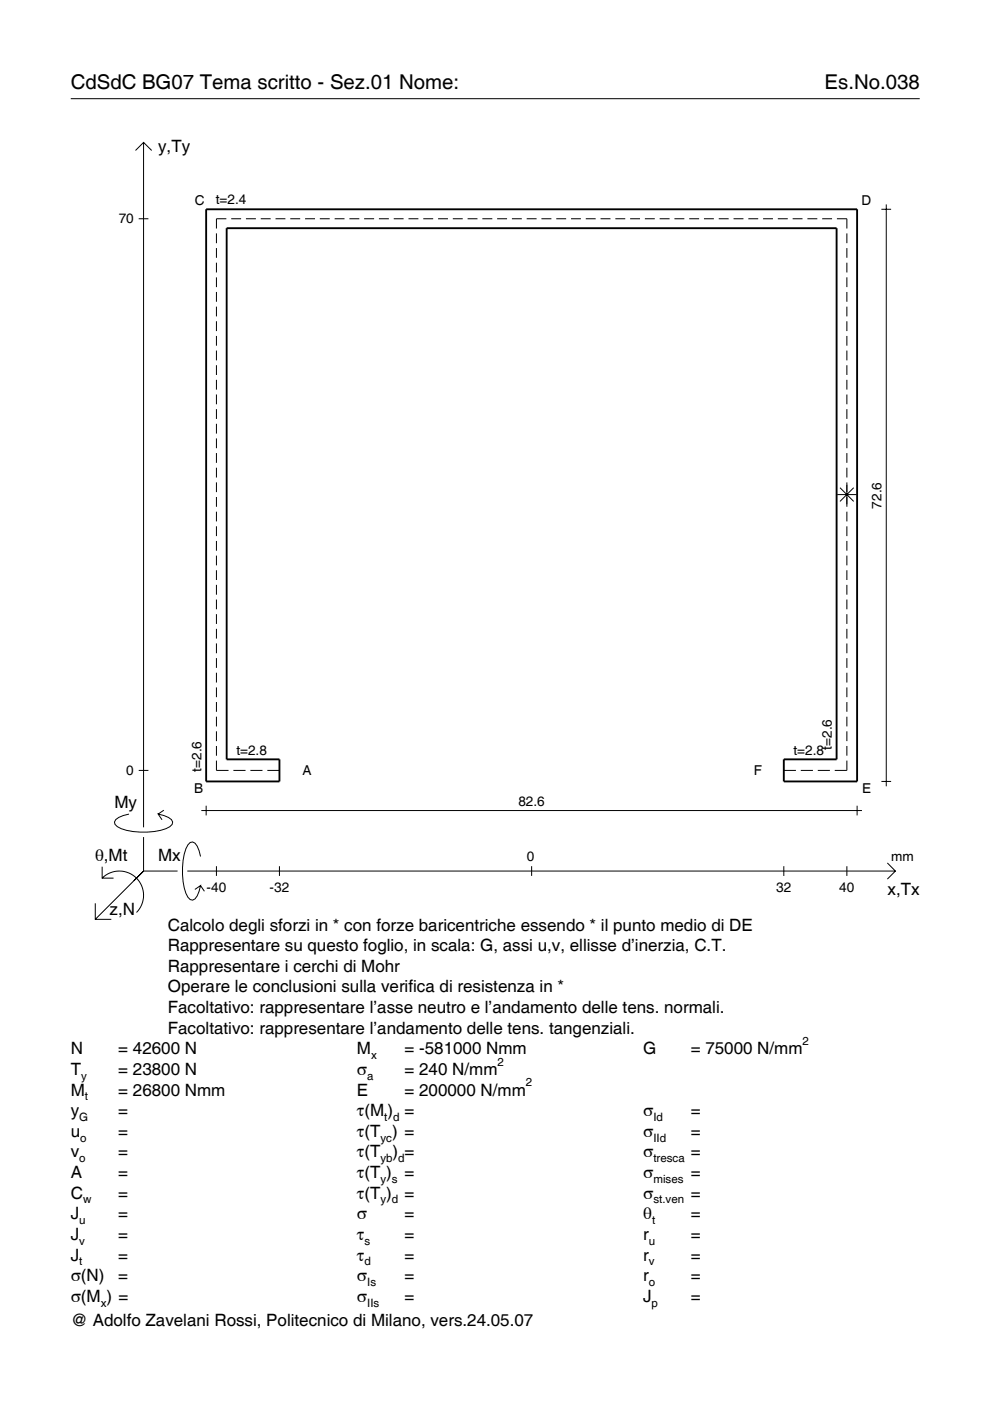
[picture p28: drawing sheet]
<svg xmlns="http://www.w3.org/2000/svg" width="210mm" height="297mm" viewBox="0 0 210 297" stroke-linecap="round" stroke-linejoin="round" font-family="sans-serif">
<defs><g id="words">
<g font-size="4.3">
<text x="15" y="18.9">CdSdC BG07 Tema scritto - Sez.01 Nome:</text>
<text x="174.8" y="18.9">Es.No.038</text>
</g>
<g font-size="3.6">
<text x="33.5" y="32.3">y,Ty</text>
<text x="24.3" y="171.3">My</text>
<text x="20.1" y="182.6">θ,Mt</text>
<text x="33.5" y="182.6">Mx</text>
<text x="188.2" y="189.8">x,Tx</text>
<text x="23.2" y="193.9">z,N</text>
<text x="35.6" y="197.3">Calcolo degli sforzi in * con forze baricentriche essendo * il punto medio di DE</text>
<text x="35.6" y="201.7">Rappresentare su questo foglio, in scala: G, assi u,v, ellisse d’inerzia, C.T.</text>
<text x="35.6" y="206">Rappresentare i cerchi di Mohr</text>
<text x="35.6" y="210.4">Operare le conclusioni sulla verifica di resistenza in *</text>
<text x="35.6" y="214.8">Facoltativo: rappresentare l’asse neutro e l’andamento delle tens. normali.</text>
<text x="35.6" y="219.2">Facoltativo: rappresentare l’andamento delle tens. tangenziali.</text>
<text x="15" y="223.5">N</text>
<text x="15" y="227.9">T</text>
<text x="25.1" y="223.5">= 42600 N</text>
<text x="25.1" y="227.9">= 23800 N</text>
<text x="75.7" y="227.9">σ</text>
<text x="75.7" y="223.5">M</text>
<text x="85.8" y="223.5">= -581000 Nmm</text>
<text x="85.8" y="227.9">= 240 N/mm</text>
<text x="136.4" y="223.5">G</text>
<text x="146.5" y="223.5">= 75000 N/mm</text>
<text x="15" y="232.3">M</text>
<text x="25.1" y="232.3">= 26800 Nmm</text>
<text x="75.7" y="232.3">E</text>
<text x="85.8" y="232.3">= 200000 N/mm</text>
<text x="15" y="236.7">y</text>
<text x="25.1" y="236.7">=</text>
<text x="75.7" y="236.7">τ(M ) =</text>
<text x="136.4" y="236.7">σ</text>
<text x="146.5" y="236.7">=</text>
<text x="15" y="241">u</text>
<text x="15" y="245.4">v</text>
<text x="25.1" y="241">=</text>
<text x="25.1" y="245.4">=</text>
<text x="75.7" y="241">τ(T ) =</text>
<text x="75.7" y="245.4">τ(T</text>
<text x="83.3" y="245.4">) =</text>
<text x="136.4" y="241">σ</text>
<text x="136.4" y="245.4">σ</text>
<text x="146.5" y="241">=</text>
<text x="146.5" y="245.4">=</text>
<text x="15" y="249.8">A</text>
<text x="25.1" y="249.8">=</text>
<text x="75.7" y="249.8">τ(T )</text>
<text x="85.8" y="249.8">=</text>
<text x="136.4" y="249.8">σ</text>
<text x="146.5" y="249.8">=</text>
<text x="15" y="254.2">C</text>
<text x="25.1" y="254.2">=</text>
<text x="75.7" y="254.2">τ(T )</text>
<text x="85.8" y="254.2">=</text>
<text x="136.4" y="254.2">σ</text>
<text x="146.5" y="254.2">=</text>
<text x="15" y="258.5">J</text>
<text x="15" y="262.9">J</text>
<text x="25.1" y="258.5">=</text>
<text x="25.1" y="262.9">=</text>
<text x="75.7" y="258.5">σ</text>
<text x="75.7" y="262.9">τ</text>
<text x="85.8" y="262.9">=</text>
<text x="85.8" y="258.5">=</text>
<text x="136.4" y="258.5">θ</text>
<text x="136.4" y="262.9">r</text>
<text x="146.5" y="258.5">=</text>
<text x="146.5" y="262.9">=</text>
<text x="15" y="267.3">J</text>
<text x="25.1" y="267.3">=</text>
<text x="75.7" y="267.3">τ</text>
<text x="85.8" y="267.3">=</text>
<text x="136.4" y="267.3">r</text>
<text x="146.5" y="267.3">=</text>
<text x="15" y="271.7">σ(N)</text>
<text x="25.1" y="271.7">=</text>
<text x="75.7" y="271.7">σ</text>
<text x="85.8" y="271.7">=</text>
<text x="136.4" y="271.7">r</text>
<text x="146.5" y="271.7">=</text>
<text x="15" y="276">σ(M ) =</text>
<text x="15" y="281.2">@ Adolfo Zavelani Rossi, Politecnico di Milano, vers.24.05.07</text>
<text x="75.7" y="276">σ</text>
<text x="85.8" y="276">=</text>
<text x="136.4" y="276">J</text>
<text x="146.5" y="276">=</text>
</g>
<g font-size="2.9">
<text x="25.2" y="47.4">70</text>
<text x="41.3" y="43.5">C</text>
<text x="45.8" y="43.3">t=2.4</text>
<text x="182.6" y="43.5">D</text>
<text x="186.9" y="107.8" transform="rotate(-90 186.9 107.8)">72.6</text>
<text x="50.1" y="160">t=2.8</text>
<text x="168.2" y="160">t=2.8</text>
<text x="176.3" y="158.9" transform="rotate(-90 176.3 158.9)">t=2.6</text>
<text x="26.8" y="164.3">0</text>
<text x="42.7" y="163.6" transform="rotate(-90 42.7 163.6)">t=2.6</text>
<text x="64.1" y="164.2">A</text>
<text x="159.8" y="164.2">F</text>
<text x="41.1" y="168.2">B</text>
<text x="109.9" y="170.8">82.6</text>
<text x="182.8" y="168.2">E</text>
<text x="111.7" y="182.6">0</text>
<text x="189" y="182.6">mm</text>
<text x="43.8" y="189.1">-40</text>
<text x="57.2" y="189.1">-32</text>
<text x="164.6" y="189.1">32</text>
<text x="178" y="189.1">40</text>
</g>
<g font-size="2.4">
<text x="170.2" y="221.5">2</text>
<text x="78.7" y="224.5">x</text>
<text x="105.5" y="225.9">2</text>
<text x="17.2" y="228.9">y</text>
<text x="18" y="233.3">t</text>
<text x="77.9" y="228.9">a</text>
<text x="111.5" y="230.3">2</text>
<text x="16.8" y="237.7">G</text>
<text x="81.5" y="237.7">t d</text>
<text x="138.5" y="237.7">Id</text>
<text x="17" y="242">o</text>
<text x="80.7" y="242">yc</text>
<text x="138.5" y="242">IId</text>
<text x="16.8" y="246.4">o</text>
<text x="80.7" y="246.4">yb d</text>
<text x="80.7" y="250.8">y s</text>
<text x="138.5" y="246.4">tresca</text>
<text x="138.5" y="250.8">mises</text>
<text x="17.6" y="255.2">w</text>
<text x="80.7" y="255.2">y d</text>
<text x="138.5" y="255.2">st.ven</text>
<text x="16.8" y="259.5">u</text>
<text x="16.8" y="263.9">v</text>
<text x="77.3" y="263.9">s</text>
<text x="137.6" y="263.9">u</text>
<text x="138.2" y="259.5">t</text>
<text x="16.8" y="268.3">t</text>
<text x="77.3" y="268.3">d</text>
<text x="137.6" y="268.3">v</text>
<text x="77.9" y="272.7">Is</text>
<text x="137.6" y="272.7">o</text>
<text x="21.4" y="277">x</text>
<text x="77.9" y="277">IIs</text>
<text x="138.2" y="277">p</text>
</g>
</g></defs>
<g fill="none" stroke="#000" stroke-width=".21">
<path d="M15 20.9h180M28.7 31.9l1.7-1.7 1.8 1.7M30.4 30.2v145.2M29.4 46.4h2.1M45.9 49.5v2.1M45.9 52.6v2.1M45.9 55.7v2.1M45.9 58.8v2.1M48 46.4h-2.1v2.1M49 46.4h2.1M52.1 46.4h2.2M55.3 46.4h2.1"/>
<path d="M58.4 46.4h2.1M61.5 46.4h2.1M64.7 46.4h2.1M67.8 46.4h2.1M70.9 46.4h2.1M74.1 46.4h2.1M77.2 46.4h2.1M80.3 46.4h2.1M83.5 46.4h2.1M86.6 46.4h2.1M89.7 46.4h2.1M92.9 46.4h2.1"/>
<path d="M96 46.4h2.1M99.1 46.4h2.1M102.3 46.4h2.1M105.4 46.4h2.1M108.5 46.4h2.1M111.7 46.4h2.1M114.8 46.4h2.1M117.9 46.4h2.1M121.1 46.4h2.1M124.2 46.4h2.1M127.3 46.4h2.1M130.5 46.4h2.1"/>
<path d="M133.6 46.4h2.1M136.7 46.4h2.1M139.9 46.4h2.1M143 46.4h2.1M146.1 46.4h2.1M149.3 46.4h2.1M152.4 46.4h2.1M155.5 46.4h2.1M158.7 46.4h2.1M161.8 46.4h2.1M164.9 46.4h2.1M168.1 46.4h2.1"/>
<path d="M171.2 46.4h2.1M174.3 46.4h2.1M177.4 46.4h2.2v2.1M179.6 49.5v2.1M179.6 52.6v2.1M179.6 55.7v2.1M179.6 58.8v2.1M186.9 44.4h2M187.9 43.3v123.4M45.9 61.9v2.1M45.9 65v2.1M45.9 68.1v2.1"/>
<path d="M45.9 71.2v2.1M45.9 74.3v2.1M45.9 77.4v2.1M179.6 61.9v2.1M179.6 65v2.1M179.6 68.1v2.1M179.6 71.2v2.1M179.6 74.3v2.1M179.6 77.4v2.1M45.9 80.5v2.1M45.9 83.6v2.1M45.9 86.7v2.1"/>
<path d="M45.9 89.9v2M45.9 93v2M45.9 96.1v2M45.9 99.2v2M179.6 80.5v2.1M179.6 83.6v2.1M179.6 86.7v2.1M179.6 89.9v2M179.6 93v2M179.6 96.1v2M179.6 99.2v2M45.9 102.3v2"/>
<path d="M45.9 105.4v2.1M45.9 108.5v2.1M45.9 111.6v2.1M45.9 114.7v2.1M45.9 117.8v2.1M177.5 104.9h4.1M178.1 103.4l2.9 2.9M179.6 102.3v5.2M179.6 108.5v2.1M179.6 111.6v2.1M179.6 114.7v2.1M179.6 117.8v2.1"/>
<path d="M181 103.4l-2.9 2.9M45.9 120.9v2.1M45.9 124v2.1M45.9 127.1v2.1M45.9 130.2v2.1M45.9 133.3v2.1M45.9 136.4v2.1M45.9 139.5v2.1M179.6 120.9v2.1M179.6 124v2.1M179.6 127.1v2.1M179.6 130.2v2.1"/>
<path d="M179.6 133.3v2.1M179.6 136.4v2.1M179.6 139.5v2.1M45.9 142.6v2.1M45.9 145.7v2.1M45.9 148.8v2.1M45.9 152v2M45.9 155.1v2M45.9 158.2v2M179.6 142.6v2.1M179.6 145.7v2.1M179.6 148.8v2.1"/>
<path d="M179.6 152v2M179.6 155.1v2M179.6 158.2v2M27.3 172.6a3.6 3.6 0 0 0-3 1.7l.1 .5a5.7 5.7 0 0 0 3.8 1.5 13.3 13.3 0 0 0 7.8-1l.5-.5 .1-.5a3.6 3.6 0 0 0-3.1-1.7l.8 1.2M29.4 163.3h2.1M30.4 177.5v7.2M34.7 171.8l-1.2 .8M42.7 171.9h140.1M43.7 170.8v2.1M45.9 161.3v2h2.6M49.5 163.3h2.6M53.1 163.3h2.5"/>
<path d="M56.7 163.3h2.5M166.2 163.3h2.6M169.8 163.3h2.6M173.4 163.3h2.6M179.6 161.3v2h-2.6M181.7 170.8v2.1M186.9 165.7h2M20.2 191.5v3.4h3.4M21.7 186.2a5.1 5.1 0 0 1 7.2 0 5.1 5.1 0 0 1 0 7.3M21.7 183.8v2.4h2.4M30.4 184.7l-10.2 10.2M30.4 184.7l-2 2"/>
<path d="M30.4 184.7h7.2M39.7 184.7h150.1M42.5 181.6a3.6 3.6 0 0 0-1.7-3.1l-.5 .1a5.7 5.7 0 0 0-1.5 3.8 13.3 13.3 0 0 0 1 7.8l.5 .5 .5 .2a3.6 3.6 0 0 0 1.7-3.1l-1.2 .8M42.5 187.8l.8 1.2M45.9 183.7v2M59.2 183.7v2M112.7 183.7v2M166.2 183.7v2M179.6 183.7v2M188.1 183l1.7 1.7-1.7 1.7"/>
</g>
<path d="M43.7 44.4h138v121.3h-15.5v-4.7h11.2v-112.6h-129.3v112.6h11.1v4.7h-15.5z" fill="none" stroke="#000" stroke-width=".4"/>
<use href="#words"/>
</svg>
